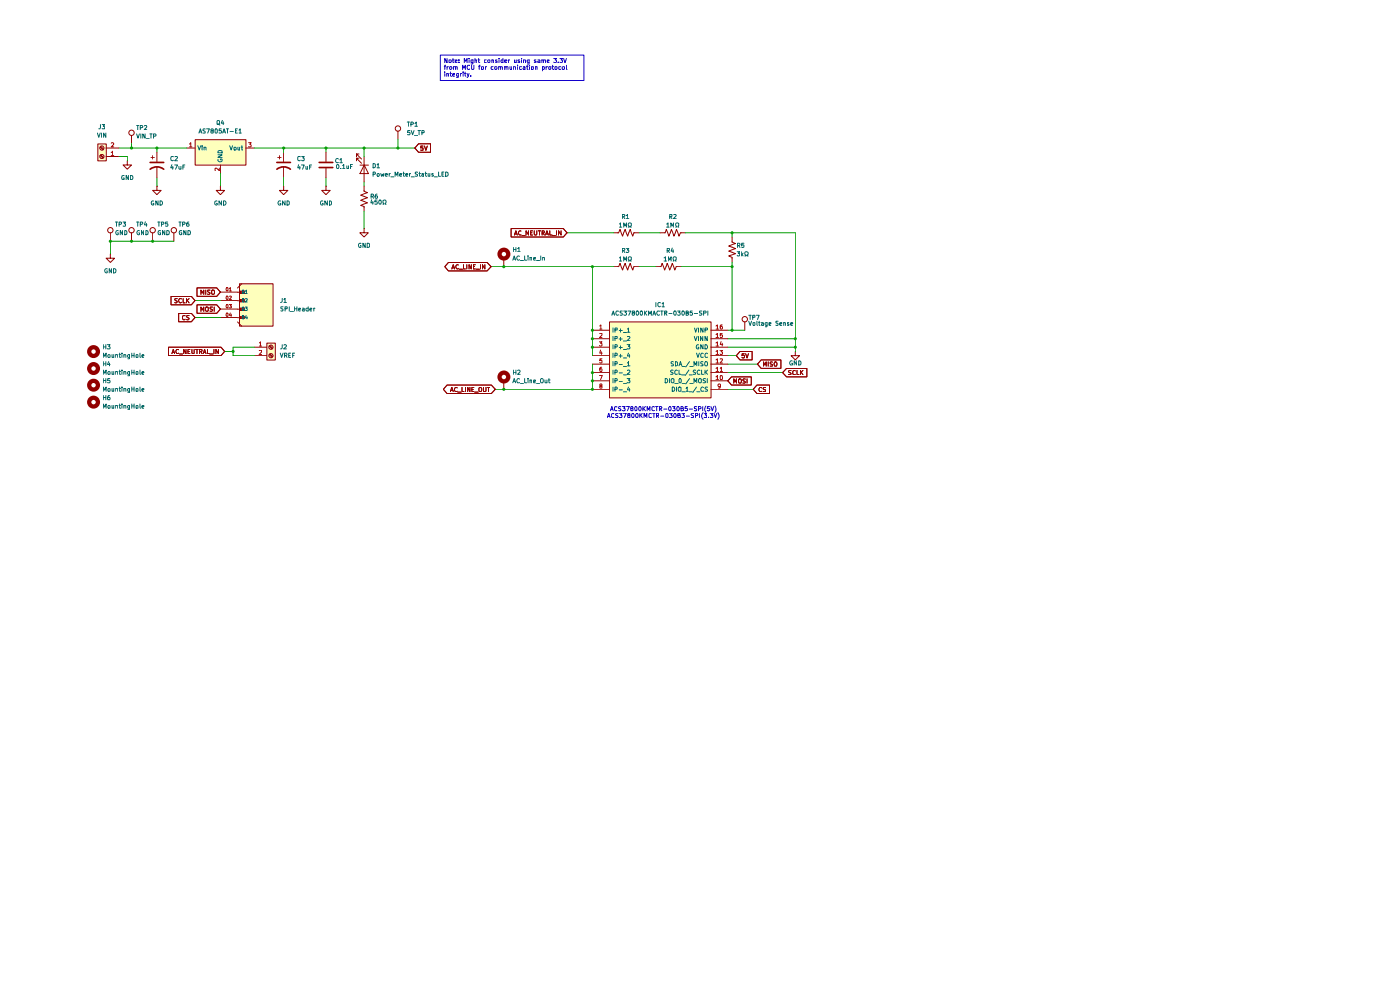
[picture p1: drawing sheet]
<svg xmlns="http://www.w3.org/2000/svg" width="420mm" height="297mm" viewBox="0 0 420 297" stroke-linecap="round" stroke-linejoin="round" font-family="sans-serif">
<g fill="#feffbc">
<path d="M80.1 102.8h2.5v5.1h-2.5z"/>
<path d="M71.8 85h10.1v12.7h-10.1z"/>
<path d="M182.8 96.5h30.5v22.8h-30.5z"/>
<path d="M58.5 41.9h15.3v7.6h-15.3z"/>
<path d="M29.3 43.1h2.6v5.1h-2.6z"/>
</g>
<g fill="none" stroke="#920000" stroke-width=".3">
<path d="M119.4 39.3v2.5M125.6 43.1h3.6v2.5h-3.6l-1.1-1.2zM126.9 43.8h-.7v.6h.7l-.1 .6h-.6M127.3 43.8l.5 1.2 .4-1.2M71.2 87.6h1.9M71.2 90.1h1.9M71.2 92.7h1.9M71.2 95.2h1.9M71.2 96.5l1.3 1.2M71.8 85h10.1v12.7h-10.1zM72.5 85l-1.3 1.3M76.3 104.1h3.7"/>
<path d="M76.3 106.6h3.7M80.1 102.8h2.5v5.1h-2.5zM80.8 103.7l.8 .9M80.8 106.3l.8 .8M80.9 103.5l.9 .9M80.9 106.1l.9 .7"/>
<circle cx="119.4" cy="38.5" r=".8"/>
<circle cx="81.3" cy="104.1" r=".64"/>
<circle cx="81.3" cy="106.6" r=".64"/>
</g>
<path d="M77.8 102.8l.3-.4v1.3M77.8 105.1l.6-.1 .1 .5-.8 .8h.8M77.8 103.7h.7" fill="none" stroke="#ba0000" stroke-width=".3"/>
<path d="M71.8 87.2h1.6v.7h-1.6z" fill="#920000"/>
<path d="M71.8 87.2h1.6v.7h-1.6z" fill="none" stroke="#920000" stroke-width=".3"/>
<path d="M71.8 89.8h1.6v.7h-1.6z" fill="#920000"/>
<path d="M71.8 89.8h1.6v.7h-1.6z" fill="none" stroke="#920000" stroke-width=".3"/>
<path d="M71.8 92.3h1.6v.7h-1.6z" fill="#920000"/>
<path d="M71.8 92.3h1.6v.7h-1.6z" fill="none" stroke="#920000" stroke-width=".3"/>
<path d="M71.8 94.9h1.6v.6h-1.6z" fill="#920000"/>
<g fill="none" stroke="#920000" stroke-width=".3">
<path d="M29.3 43.1h2.6v5.1h-2.6zM30.1 46.6l.8 .8M30.1 44.1l.8 .8M30.2 46.4l.9 .8M30.2 43.9l.9 .8M31.8 44.4h3.8M31.8 46.9h3.8M38.2 48.2v1.2h1.3l-1.3 1.3-1.3-1.3h1.3M38.2 48.2h.1M39.5 40.6v2.5M45.3 47.2h1M45.8 46.7v1"/>
<path d="M47.1 55.8v1.3h1.2l-1.2 1.2-1.3-1.2h1.3M47.1 55.8h.1M47.1 45.6v2.8M47.1 50v3.3M56 44.4h2.5M58.5 41.9h15.3v7.6h-15.3zM66.1 55.8v1.3h1.3l-1.3 1.2-1.2-1.2h1.2M66.1 55.8h.1M66.1 49.4v2.6M73.7 44.4h2.6M83.3 47.2h1M83.8 46.7v1"/>
<path d="M85.1 55.8v1.3h1.3l-1.3 1.2-1.3-1.2h1.3M85.1 55.8h.1M85.1 45.6v2.8M85.1 50v3.3M97.8 55.8v1.3h1.3l-1.3 1.2-1.3-1.2h1.3M97.8 55.8h.1M97.8 45.6v2.8M97.8 50.5v2.8M107.7 46.1h-.8v.8v-.8l1.6 1.6M107.7 47.4h-.8v.8v-.8l1.6 1.5M108 49.5h2.5M109.2 55.8v1.5l1 .4-2 .8 2 .8-2 .7 2 .8-2 .8 1 .3v1.5"/>
<path d="M109.2 46.9v7.6M109.3 49.5l1.2 2.5h-2.5zM125.6 43.1h3.6v2.5h-3.6l-1.1-1.2zM126.9 43.8h-.7v.6h.7l-.1 .6h-.6M127.3 43.8l.5 1.2 .4-1.2M33.1 76.1v1.3h1.3l-1.3 1.3-1.3-1.3h1.3M33.1 76.1h.1M33.1 69.8v2.5M39.5 69.8v2.5M45.8 69.8v2.5M52.2 69.8v2.5M109.2 68.5v1.3h1.3l-1.3 1.2-1.3-1.2h1.3"/>
<path d="M109.2 68.5h.1M134.5 78.7h11.6l1.2 1.2-1.2 1.3h-11.6l-1.1-1.3zM137.5 79.4a.55 .55 0 0 0-.8 .5 .55 .55 0 0 0 .8 .5M139 79.3v1.3h.6M140 79.3v1.3M141.4 79.3v1.3l-.7-1.3v1.3M142 79.9h.4M142.6 79.3h-.6v1.3h.6M144.1 79.3v1.3M145.5 79.3v1.3l-.8-1.3v1.3M151.1 77.4v2.5M153.3 68.5h15.7l1.1 1.3-1.1 1.2h-15.7z"/>
<path d="M154.3 70.4l.5-1.2 .4 1.2M154.4 70.1h.6M156.3 69.3l-.2-.1a.64 .64 0 0 0-.6 .6 .64 .64 0 0 0 .6 .6h.2M156.5 70.5h1.1M158.6 69.2v1.2l-.8-1.2v1.2M159.2 69.8h.4M159.8 69.2h-.6v1.2h.6M160.3 69.2v1l.2 .2 .5-.2v-1M161.5 69.2h.7M161.8 69.2v1.2M162.6 69.8h.6v-.5l-.6-.1v1.2M162.9 69.8l.4 .6"/>
<path d="M163.7 70.4l.4-1.2 .4 1.2M163.8 70.1h.6M164.9 69.2v1.2h.7M165.7 70.5h.9M167 69.2v1.2M168.3 69.2v1.2l-.7-1.2v1.2M184.1 69.8h1.5l.4-1.1 .8 2.1 .7-2.1 .8 2.1 .8-2.1 .7 2.1 .4-1h1.5M184.1 79.9h1.5l.4-1 .8 2 .7-2 .8 2 .8-2 .7 2 .4-1h1.5M196.8 79.9h1.5l.3-1 .8 2 .8-2 .7 2 .8-2 .7 2 .5-1h1.5M198 69.8h1.6l.3-1.1 .8 2.1 .7-2.1 .8 2.1 .7-2.1 .8 2.1 .4-1h1.6M219.6 71v1.6l1 .4-2 .7 2 .8-2 .8 2 .7-2 .7 1 .4v1.6M51.3 88.8h6.1l1.1 1.3-1.1 1.3h-6.1z"/>
<path d="M53.2 89.5h-.6l-.2 .2 .8 .8-.3 .3-.5-.1M53.6 93.9h3.8l1.1 1.3-1.1 1.2h-3.8zM54.4 89.6l-.6-.1a.63 .63 0 0 0-.2 .8 .63 .63 0 0 0 .8 .3M54.9 89.5v1.3h.6M55.5 94.7l-.6-.1a.63 .63 0 0 0-.2 .8 .63 .63 0 0 0 .8 .3M56 89.5v1.3M56.1 90l.6 .8M56.7 94.6h-.6l-.1 .2 .7 .8-.2 .2h-.5M56.7 89.5l-.7 .7M59.1 91.4h5.9l1.1 1.2-1.1 1.3h-5.9zM59.1 86.3h5.9l1.1 1.2-1.1 1.3h-5.9zM60.3 93.3v-1.3l.4 .9 .4-.9v1.3"/>
<path d="M60.3 88.2v-1.2l.4 .8 .4-.8v1.2M61.7 87v1.2M61.8 92l.7 .2v.9l-.3 .2-.5-.2zM63 87h-.6l-.2 .2 .3 .3 .4 .1v.5h-.7M63.5 87.1l.7-.1 .1 .4-.1 .7h-.7zM63.8 92h-.7a.47 .47 0 0 0 0 .5 .47 .47 0 0 0 .5 .2l.2 .3-.3 .3-.5-.1M64.3 92v1.3M66.1 87.5h5.1M66.1 90.1h5.1M66.1 92.6h5.1M66.1 95.2h5.1M71.8 94.9h1.6v.6h-1.6z"/>
<path d="M135.6 80.6l.4-1.3 .4 1.3M135.6 80.3h.7M137.8 80.7h1M142.8 80.7h1M177.7 99h5.1M182.8 96.5h30.5v22.8h-30.5zM213.3 99h5.1M223.4 96.4v2.6M50.5 104.1h15.8l1.1 1.2-1.1 1.3h-15.8zM51.6 106l.4-1.3 .4 1.3M51.7 105.6h.6M53.6 104.8l-.6-.1a.63 .63 0 0 0-.2 .9 .63 .63 0 0 0 .8 .2"/>
<path d="M53.8 106.1h1M55.8 104.7v1.3l-.7-1.3v1.3M56.4 105.3h.4M57 104.7h-.6v1.3h.6M57.6 104.7v1l.2 .3 .5-.2v-1.1M58.7 104.7h.7M59.1 104.7v1.3M59.9 105.3h.6l.1-.4-.7-.2v1.3M60.2 105.3l.4 .7M61 106l.4-1.3 .4 1.3M61 105.6h.6M62.2 104.7v1.3h.6"/>
<path d="M62.9 106.1h1M64.2 104.7v1.3M65.5 104.7v1.3l-.7-1.3v1.3M134.1 115.4h13.3l1.2 1.3-1.2 1.2h-13.3l-1.1-1.2zM135.1 117.3l.5-1.2 .4 1.2M135.2 117h.7M137.2 116.2a.63 .63 0 0 0-.9 .3 .63 .63 0 0 0 .3 .8h.6M137.3 117.5h1M138.6 116.1v1.2h.6M139.6 116.1v1.2M141 116.1v1.2l-.7-1.2v1.2M141.6 116.8h.4"/>
<path d="M142.2 116.1h-.6v1.2h.6M142.4 117.5h1M143.9 116.1h.3a.77 .77 0 0 1 .1 1.2l-.6-.1v-.9zM145 116.1l.1 1.2 .7-.1v-1.1M146.2 116.1h.7M146.6 116.1v1.2M151.1 114.1v2.6M177.7 101.5h5.1M177.7 104.1h5.1M177.7 106.6h5.1M177.7 109.1h5.1M177.7 111.7h5.1"/>
<path d="M177.7 114.1h5.1M177.7 116.7h5.1M213.3 101.5h5.1M213.3 104.1h5.1M213.3 106.6h5.1M213.3 109.1h5.1M213.3 111.7h5.1M213.3 114.1h5.1M213.3 116.7h5.1M219.5 112.9h5.9v2.5h-5.9l-1.1-1.3zM220.1 114.8v-1.3l.5 1 .4-1v1.3M221.8 113.5h.3a.84 .84 0 0 1 .1 1.3l-.6-.2v-.8z"/>
<path d="M222 105.3h3.6v2.6h-3.6l-1.1-1.3zM223.3 106h-.6l-.1 .6 .7-.1v.7l-.7-.1M223.6 113.6l-.5-.1-.3 .3 .8 .7-.2 .3h-.6M223.7 106l.4 1.3 .4-1.3M224.1 113.5v1.3M227.1 115.4h3.8v2.5h-3.8l-1.1-1.2zM228.3 107.9h6v2.5h-6l-1.1-1.3zM228.5 116.2a.63 .63 0 0 0-.8 .3 .63 .63 0 0 0 .2 .8h.6M229 109.7v-1.2l.4 .9 .5-.9v1.2M229.7 116.2l-.5-.1-.3 .2 .3 .5h.4v.5h-.7M230.5 108.5v1.2M231.7 108.5l-.6 .1v.4l.5 .2 .1 .4-.6 .1"/>
<path d="M232.4 108.5h.3a.84 .84 0 0 1 .2 1.2l-.6-.1zM236 110.4h6.1v2.5h-6.1l-1.2-1.2zM237.3 111.1l-.5-.1-.2 .3 .7 .6-.1 .4h-.6M238.6 111.2l-.3-.2-.5 .3 .2 1 .6-.1M238.6 105.3v1.3h1.3l-1.3 1.3-1.3-1.3h1.3M238.6 105.3h.1M239.1 111v1.3h.6M240.1 111v1.3M240.4 111.6l.5 .7M240.9 111l-.8 .8"/>
<circle cx="39.5" cy="39.8" r=".8"/>
<circle cx="30.6" cy="46.9" r=".64"/>
<circle cx="30.6" cy="44.4" r=".64"/>
<circle cx="33.1" cy="69" r=".8"/>
<circle cx="39.5" cy="69" r=".8"/>
<circle cx="45.8" cy="69" r=".8"/>
<circle cx="52.2" cy="69" r=".8"/>
<circle cx="223.4" cy="95.7" r=".8"/>
</g>
<g fill="none" stroke="#ba0000" stroke-width=".3">
<path d="M33.4 45.7l.4-.4v1.3M33.4 42.9l.5-.1 .2 .2-.7 1h.7M33.4 46.6h.7M56.8 43.2l.4-.4v1.2M56.8 44h.8M65.8 50.4v.7l-.9-.7-.4 .1 .1 .6M74.6 42.8h.8l-.5 .5 .5 .2v.4h-.8M68.1 86.2l.3 .2-.1 .8h-.3l-.2-.3zM68.1 88.7l.3 .2-.1 .8h-.3l-.2-.3zM68.1 91.3l.3 .1-.1 .9h-.3l-.2-.4zM68.1 93.8l.3 .2-.1 .8h-.3l-.2-.3zM68.7 91.3h.7l-.3 .4 .3 .2-.1 .4-.6-.1"/>
<path d="M68.8 86.5l.3-.3v1M68.8 88.8l.4-.1 .2 .4-.7 .6h.7M68.8 87.2h.6M69.1 93.8l-.3 .7h.6M69.3 94.1v.7M179.9 97.7l.4-.3v1.2M179.9 100l.6-.1 .1 .5-.8 .8h.8M179.9 98.6h.7M214.8 97.7l.4-.3v1.2M214.8 98.6h.8M216.7 97.4h-.5l-.1 .2v.9l.6 .1v-.7l-.5-.1-.1 .2M216.7 99.9h-.6v.6l.4-.2 .2 .3v.5l-.6-.1"/>
<path d="M179.8 102.4h.8l-.4 .5 .4 .1v.5l-.2 .2-.6-.2M179.8 112.5h.9l-.5 1.3M180.2 104.9l-.3 .9h.8M180.2 115.7l-.3-.4 .5-.2 .2 .4-.6 .2v.6l.6-.1-.2-.5M180.5 110.1l-.4 .1-.2 .9 .3 .2 .4-.1-.2-.7-.5 .2M180.5 105.4v.9M180.6 107.5h-.6l-.1 .6 .5-.2 .2 .7-.2 .2-.5-.2M214.8 100.2l.4-.3v1.3M214.8 102.8l.4-.4v1.3M214.8 105.3l.4-.3v1.3M214.8 107.9l.4-.4v1.3M214.8 110.4l.4-.3v1.2"/>
<path d="M214.8 112.9l.4-.4v1.3M214.8 101.2h.8M214.8 103.7h.8M214.8 106.3h.8M214.8 108.8h.8M214.8 111.3h.8M214.8 113.8h.8M216 105h.7l-.4 .4 .4 .3v.5l-.7-.1M216.1 107.6l.6-.1v.4l-.7 .9h.7M216.1 110.4l.3-.3v1.2M216.1 111.3h.6M216.2 115.7l-.6 .2-.2-.6 .2-.2 .6 .2-.2 .9-.4 .1"/>
<path d="M216.3 102.4l-.2 .9h.7M216.3 112.5a.66 .66 0 0 1 .5 .7 .66 .66 0 0 1-.6 .6l-.1-1zM216.7 102.9v.8"/>
</g>
<g fill="none" stroke="#006665" stroke-width=".3">
<path d="M59.4 43.7l.4 1.3 .4-1.3M60.6 43.7v.2M60.6 44.1v.9M61.2 44.3l.2-.2 .4 .2v.7M61.2 44.1v.9M65.4 46.4h1.2l-1.2 .8h1.2M65.4 47.8a.66 .66 0 0 0 .4 .7 .66 .66 0 0 0 .8-.2l-.1-.6h-.4v.2M65.4 45.3l1-.2 .2 .2v.5h-1.2zM68.9 43.7l.4 1.3 .5-1.3M70.2 44.3l.4-.2 .3 .3-.2 .6-.5-.1zM71.4 44.1l.1 .9 .4-.1M71.9 44.1v.9"/>
<path d="M72.3 44.1h.5M72.6 43.7v1.3h.2M72.6 94.7l.3-.1a.53 .53 0 0 1 .3 .5 .53 .53 0 0 1-.4 .5zM72.7 87h.4a.52 .52 0 0 1 .2 .6 .52 .52 0 0 1-.5 .4l-.2-.2zM72.7 89.6h.4a.52 .52 0 0 1 .2 .5 .52 .52 0 0 1-.5 .4l-.2-.2zM72.7 92.1h.4a.52 .52 0 0 1 .2 .6 .52 .52 0 0 1-.5 .3l-.2-.1zM73.6 87.3l.3-.3v1M73.6 89.6h.6v.3l-.6 .6h.6M73.6 92h.6l-.4 .5h.4v.5h-.6M73.6 88h.6M73.8 94.6l-.2 .6h.7M74.1 94.9v.7"/>
<path d="M183.9 98.3v1.3M184.5 98.9h.6l.1-.5-.7-.1v1.3M185.8 99.1h.9M186.2 98.6v1M187 99.7h1M188.2 98.6l.4-.3v1.3M188.2 99.6h.8M208.4 98.3l.3 1.3 .4-1.3M209.5 98.3v1.3M210.9 98.3v1.3l-.7-1.3v1.3M211.5 98.9h.6l.2-.4-.8-.2v1.3M183.9 100.8v1.3"/>
<path d="M183.9 103.3v1.3M183.9 105.8v1.3M183.9 108.4v1.2M183.9 110.9v1.3M183.9 113.5v1.2M183.9 116v1.3M184.5 101.4h.6l.1-.5-.7-.1v1.3M184.5 104h.6l.1-.5-.7-.2v1.3M184.5 106.5h.6l.1-.5-.7-.2v1.3M184.5 109.1h.6l.1-.6-.7-.1v1.2M184.5 111.6h.6l.1-.5-.7-.2v1.3M184.5 114.1l.7-.1v-.4l-.7-.1v1.2"/>
<path d="M184.5 116.7l.7-.1v-.4l-.7-.2v1.3M185.8 101.6h.9M185.8 104.1h.9M185.8 106.7h.9M185.8 109.2h.9M185.8 111.8h.9M185.8 114.3h.9M185.8 116.8h.9M186.2 101.1v1M186.2 103.6v1M186.2 106.2v.9M187 102.2h1"/>
<path d="M187 104.7h1M187 107.3h1M187 109.8h1M187 112.4h1M187 114.9h1M187 117.4h1M188.1 103.3h.9l-.4 .5 .4 .3v.3l-.2 .2-.7-.1M188.1 113.5h.9l-.4 .5h.3v.6h-.8M188.2 100.9l.6-.1 .2 .4-.9 .9h.9M188.2 108.8l.4-.4v1.2M188.2 111.1l.5-.2 .3 .4-.9 .9h.9M188.2 109.6h.8"/>
<path d="M188.6 105.8l-.4 .9h.8M188.6 116l-.4 .8h.8M188.8 106.3v.8M188.8 116.4v.9M199.6 113.5a.71 .71 0 0 1 .7 .4 .71 .71 0 0 1-.2 .8h-.5zM200.8 113.5v1.2M201.4 113.6l.3-.1 .5 .1-.2 1.1-.6-.1zM201.7 116a.71 .71 0 0 1 .7 .4 .71 .71 0 0 1-.2 .9h-.5zM201.9 111l-.5-.1-.2 .3 .7 .6-.1 .4h-.6M202 108.5h-.7v.4l.6 .2 .1 .5h-.7M202.4 114.9h1.1M202.6 108.4l.7 .3v.7l-.3 .2h-.4z"/>
<path d="M202.9 116v1.3M203.2 111.1l-.3-.2-.5 .4 .2 .9 .6-.1M203.5 116.2l.3-.2 .5 .2-.2 1.1-.6-.2zM203.7 109.6l.4-1.2 .5 1.2M203.7 110.9v1.3h.6M203.8 109.3h.6M204 113.5a.66 .66 0 0 1 .4 .6 .66 .66 0 0 1-.5 .6l-.2-1zM204.5 112.4h.9M204.6 117.4h1M204.6 109.8h1M204.6 114.9h1M205.8 116.4l.4-.4v1.3"/>
<path d="M205.8 117.3h.7M206.7 110.9l-1.1 1.6M206.8 112.4h.9M206.8 117.4h.9M206.8 108.4l-1.1 1.6M206.8 113.5l-1.1 1.6M206.9 109.8h1M206.9 114.9h1M208.2 109.6v-1.2l.4 .9 .4-.9v1.2M208.2 114.7v-1.2l.4 .9 .4-.9v1.2M208.3 100.8l.4 1.3 .4-1.3M208.7 111l-.5-.1-.3 .3 .8 .6-.2 .4h-.6"/>
<path d="M209 105.8l.4 1.3 .4-1.3M209 116l-1.1 1.6M209 117.4h1M209.5 103.4a.65 .65 0 0 0-.6 .4 .65 .65 0 0 0 .2 .8l.5-.1v-.4h-.2M209.5 100.8v1.3M209.6 113.6l.3-.1 .5 .1-.2 1.1-.6-.1zM209.6 108.4v1.2M210 111.1a.63 .63 0 0 0-.9 .2 .63 .63 0 0 0 .3 .9l.6-.1M210.5 110.9v1.3h.6M210.8 100.8v1.3l-.7-1.3v1.3M210.9 103.3v1.3l-.7-1.3v1.3M210.9 108.5h-.7v.4l.7 .4-.1 .3h-.6"/>
<path d="M211 106l-.3-.2-.5 .4 .2 .9 .6-.1M211.1 116.2a.63 .63 0 0 0-.9 .2 .63 .63 0 0 0 .3 .9l.6-.1M211.5 103.3a.71 .71 0 0 1 .7 .4 .71 .71 0 0 1-.2 .9h-.5zM211.5 110.9v1.3M211.7 108.4h.2a.84 .84 0 0 1 .2 1.2h-.5l-.2-.4zM211.7 113.5h-.5l-.3 .2 .8 .7-.2 .3h-.6M211.7 111.5l.6 .7M212.2 100.8v1.3l-.7-1.3v1.3M212.2 113.5v1.2M212.3 106l-.4-.2-.4 .4 .2 .9 .6-.1M212.3 116.1l-.5-.1-.3 .2 .8 .7-.2 .4h-.6M212.3 110.9l-.8 .8"/>
</g>
<path d="M45 50.7a3.3 3.3 0 0 1 4.1 0M45 48.7h4.1M83.1 50.7a3.3 3.3 0 0 1 4 0M83.1 48.7h4M95.8 48.7h4M95.8 50.2h4" fill="none" stroke="#920000" stroke-width=".51"/>
<g fill="none" stroke="#920000" stroke-width="1.3">
<circle cx="151.2" cy="76.2" r="1.31"/>
<circle cx="28.1" cy="115.4" r="1.31"/>
<circle cx="28.1" cy="105.4" r="1.31"/>
<circle cx="28.1" cy="110.4" r="1.31"/>
<circle cx="151.2" cy="113" r="1.31"/>
<circle cx="28.1" cy="120.5" r="1.31"/>
</g>
<g fill="none" stroke="#009b00" stroke-width=".3">
<path d="M35.6 44.4h20.4M35.6 46.9h2.6v1.3M39.5 43.1v1.3M47.1 44.4v1.2M47.1 53.3v2.5M66.1 52v3.8M76.3 44.4h48.2M85.1 44.4v1.2M85.1 53.3v2.5M97.8 44.4v1.2M97.8 53.3v2.5M109.2 44.4v2.5"/>
<path d="M109.2 54.5v1.3M119.4 41.8v2.6M52.2 72.3h-19.1v3.8M109.2 63.4v5.1M147.3 79.9h36.8M170.1 69.8h14M177.7 79.9v26.7M191.7 79.9h5.1M191.7 69.8h6.3M204.4 79.9h15.2M205.7 69.8h32.9v35.5M219.6 69.8v1.2"/>
<path d="M219.6 78.7v20.3M58.5 95.2h7.6M58.5 90.1h7.6M218.4 99h5M67.4 105.3h2.5M76.3 104.1h-6.4v2.5h6.4M177.7 109.1v7.6h-29.1M218.4 106.6h2.5M218.4 104.1h20.2M218.4 109.1h8.8M218.4 116.7h7.6M218.4 101.5h20.2"/>
<path d="M218.4 111.7h16.4"/>
</g>
<g fill="none" stroke="#10c" stroke-width=".3">
<path d="M132.1 16.5h43.1v7.6h-43.1zM133.3 20h.4M133.7 19.6h-.3v1.2M134.1 17.5v1.3l-.7-1.3v1.3M134.1 20v.8M134.5 20l-.4 .2M134.7 18l.7 .1-.3 .7-.4-.2zM135 20h.4l.2 .2-.3 .6-.4-.2zM135.7 17.9h.5M135.9 17.5v1l.3 .3M136.1 20v.8M136.6 18.4l.6-.2-.1-.3-.5 .2 .1 .6h.4"/>
<path d="M137.7 18.6v.2M137.7 17.9v.2M139.3 18.8v-1.3l.4 .9 .4-.9v1.3M140.7 17.5v.1M140.7 17.9v.9M140.9 19.6h-.5a.61 .61 0 0 0-.3 .7 .61 .61 0 0 0 .8 .4M141.5 19.6v1.1l.2 .1 .5-.1v-1.1M141.9 18.7l-.6-.1 .1-.7h.5v1.1l-.3 .2-.3-.1M142.5 18l.4-.1 .1 .9M142.5 17.5v1.3M143.4 17.9h.5M143.6 17.5v1l.3 .3"/>
<path d="M143.6 20h.4M144 19.6h-.2v1.2M145.6 20v.8M145.9 17.9l-.6 .1v.6l.6 .1M146 20h-.3l-.1 .2M146.3 18.1l.6-.2 .1 .7-.4 .2zM147.6 18l.4-.1 .1 .9M147.6 17.9v.9M147.9 20h-.5l-.1 .2 .1 .5h.5M149.1 17.9h-.4v.4l.5 .2-.2 .3-.3-.1M149.6 20v.8M149.7 17.5v.1"/>
<path d="M149.7 17.9v.9M150.9 17.9l-.6 .2 .1 .6h.5M150.9 17.5v1.3M151.3 20v.8M151.4 18.4l.7-.2-.1-.3-.6 .2 .1 .6h.5M152.6 17.9v.9M152.9 17.9l-.3 .2M153 20v.7l.2 .1 .3-.1M153.5 20v.8M154.1 20v.8M154.3 17.9v.8l.6-.1M154.9 17.9v.9"/>
<path d="M155.3 19.6h.1M155.3 20v.8M155.9 17.9l-.5 .2 .5 .3v.3h-.5M156.5 17.5v.1M156.5 20h-.5l-.2 .2 .2 .6 .5-.1M156.5 17.9v.9M157 20h.5v.8M157.1 18l.5-.1v.9M157.1 17.9v.9M157.9 20h.5M158.2 19.6v1.1l.2 .1M158.7 18.7l-.3 .1-.2-.3 .1-.6h.4v1.1l-.5 .1"/>
<path d="M158.8 19.6h.1M158.8 20v.8M160.6 20v.8M160.8 17.9l-.5 .2 .1 .3h.4v.3h-.5M161.4 17.9h.5l.1 .9M162 18.2l-.7 .3 .2 .3 .5-.1M162.6 18l.4-.1 .1 .9M162.6 17.9v.9M163.1 18.1l.5-.2 .1 .9M163.8 20v.8M164.2 18.4l.6-.2-.1-.3-.5 .2 .1 .6h.4M164.3 20l-.5 .2"/>
<path d="M164.7 20h.4l.2 .2-.3 .6-.4-.2zM165.6 20h.5M165.8 19.6v1.1l.3 .1M166.1 17.5h.9l-.5 .4 .5 .3v.3l-.3 .3-.6-.2M166.5 20h.5l.1 .2-.2 .6-.4-.2zM167.5 18.6v.2M168 17.5h.7l-.4 .4 .4 .3v.5l-.7-.1M168.2 20l-.6 .1v.6h.6M169.1 17.5l.4 1.3 .4-1.3M169.9 19.6v1.1l.2 .1M133.4 21.6v.1M133.4 22v.9"/>
<path d="M134 22.1h.5v.8M134 22v.9M135 22h.5M135.1 21.6v1.1l.4 .2M135.8 22.4l.6-.3-.6 .1 .2 .7 .4-.1M136.1 20.1l.5-.1 .1 .8M136.7 20.2v-.2h.4l.1 .8M137.5 22v1.1l-.5 .1M137.5 22.1l-.3-.1-.3 .3 .3 .6 .3-.1M138.1 22v.9M138.5 22l-.4 .3M138.8 20.8v-1.2l.4 .8 .4-.8v1.2"/>
<path d="M138.9 21.6v.1M138.9 22v.9M139.4 22h.4M139.5 21.6v1.1l.3 .2M140.1 22l.4 .9M140.7 22l-.6 1.3M141.2 22.7v.2M144.4 20.1h.6l-.1 .7-.5-.1zM148.4 20.1h.6l.1 .5-.3 .2-.4-.1zM149.6 20.1l.5-.1v.8M150.1 20.2l.5-.2 .1 .8M151.3 20.1l.5-.1v.8"/>
<path d="M151.8 20.2l.5-.2 .1 .8M154.1 20.1l.5-.1 .1 .8M157.5 20.2l-.6 .3 .2 .3 .4-.1M159.4 20.1h.6l-.1 .7-.5-.1zM160.6 20.1l.5-.1v.8M162.7 20.7h.5v-.7h-.5v1.3M168.7 20.1h.6l-.1 .6-.3 .1-.2-.2zM182.2 125.1l.4-1.2 .4 1.2M182.3 124.8h.6M183.1 123.1l.5-1.3 .4 1.3M183.2 122.8h.6M184.1 124a.66 .66 0 0 0-.7 .3 .66 .66 0 0 0 .2 .8h.5"/>
<path d="M185.1 122l-.1-.1a.57 .57 0 0 0-.7 .6 .57 .57 0 0 0 .8 .5M185.4 124l-.5-.1-.2 .2 .7 .7-.1 .3h-.6M185.8 123.9h.8l-.4 .5 .3 .1v.6h-.7M186.3 121.9l-.7 .1 .1 .4 .6 .2v.4h-.7M186.7 121.8h.8l-.4 .5 .4 .1v.6h-.8M187 123.9h.9l-.6 1.2M188 121.8h.8l-.6 1.3M188.6 124.5l-.3-.4 .5-.2 .2 .4-.6 .2v.6h.6l-.2-.6M189.4 122.4l-.2-.4 .6-.1v.4l-.6 .2 .2 .6 .5-.2-.2-.5M189.7 124l.1-.1a.65 .65 0 0 1 .5 .7 .65 .65 0 0 1-.6 .5l-.2-.4zM190.7 121.8l.4 .3v.8l-.3 .2a.72 .72 0 0 1-.1-1.3zM190.8 124.1l.2-.2a.66 .66 0 0 1 .4 .6 .66 .66 0 0 1-.5 .6l-.2-.4z"/>
<path d="M191.8 121.9a.55 .55 0 0 1 .6 .6 .55 .55 0 0 1-.6 .5l-.2-.4zM191.9 123.9v1.2M192.2 124.5l.5 .6M192.7 123.9l-.8 .7M192.9 121.8v1.3M193 122.4l.6 .7M193.2 125.1v-1.2l.4 .9 .5-.9v1.2M193.6 121.8l-.7 .8M194.1 123.1v-1.3l.5 1 .4-1v1.3M195.4 124h-.1a.65 .65 0 0 0-.7 .4 .65 .65 0 0 0 .3 .7h.5M195.7 123.9h.8M196.2 123.9v1.2"/>
<path d="M196.3 122l-.3-.2-.4 .4v.7l.4 .2 .3-.1M196.7 121.8h.7M196.9 124.5h.7l-.2-.6h-.5v1.2M197 121.8v1.3M197.2 124.5l.4 .6M197.9 122.5l.6-.1v-.5l-.6-.1v1.3M198.1 122.5l.4 .6M198.2 124.7h.9M199.1 122.6h1M200 123.9l.4 .2-.2 1h-.3l-.2-.2v-.8zM200.8 123.9h.9l-.4 .5 .3 .1v.6h-.8M200.9 121.8a.68 .68 0 0 1 .4 .7 .68 .68 0 0 1-.4 .6l-.3-.5z"/>
<path d="M201.8 121.8h.7l-.4 .5 .4 .1v.6h-.7M202.3 124l.1-.1a.65 .65 0 0 1 .5 .7 .65 .65 0 0 1-.6 .5l-.2-.4zM203.1 122a.55 .55 0 0 1 .8 .3 .55 .55 0 0 1-.4 .7v.1a.72 .72 0 0 1-.4-1.1zM203.4 124.5h.6v-.5l-.6-.1v1.2h.6l.1-.4-.3-.2M204.3 122.4h.5l.2-.3-.7-.3v1.3h.5l.3-.4-.4-.3M204.6 123.9h.7l-.4 .5 .4 .2-.1 .5h-.6M205.9 124.7h.9M206.2 121.8h-.6l-.1 .6h.7v.6h-.7M206.8 122.6h1M208.1 124l-.5-.1-.3 .2 .8 .7-.2 .3h-.6M208.6 124.5h.7l.1-.4-.3-.2h-.5v1.2M209 121.9h-.6v.5l.6 .2v.3l-.2 .2-.5-.1"/>
<path d="M209.5 122.5l.7-.1 .1-.3-.2-.3h-.6v1.3M209.9 123.9v1.2M210.8 121.8v1.3M210.9 123.7a1.32 1.32 0 0 0 0 1.9M211.2 123.9h.8l-.4 .5 .4 .1v.6h-.8M211.8 121.7a1.54 1.54 0 0 0 0 1.8v.1M212.6 125.1h.1M212.9 121.8h-.6l-.1 .6h.7v.6h-.7M213 123.9h.9l-.5 .5 .5 .2-.1 .5h-.8M213.3 121.8l.4 1.3 .4-1.3M214.2 123.9l.4 1.2 .5-1.2M214.5 121.7l.3 .8-.3 1.1"/>
<path d="M215.4 123.7a1.44 1.44 0 0 1 0 1.9"/>
</g>
<g fill="#009b00">
<circle cx="119.4" cy="44.4" r=".47"/>
<circle cx="69.9" cy="105.3" r=".47"/>
<circle cx="85.1" cy="44.4" r=".47"/>
<circle cx="97.8" cy="44.4" r=".47"/>
<circle cx="109.2" cy="44.4" r=".47"/>
<circle cx="151.1" cy="79.9" r=".47"/>
<circle cx="219.6" cy="99" r=".47"/>
<circle cx="219.6" cy="79.9" r=".47"/>
<circle cx="219.6" cy="69.8" r=".47"/>
<circle cx="238.6" cy="101.5" r=".47"/>
<circle cx="238.6" cy="104.1" r=".47"/>
<circle cx="33.1" cy="72.3" r=".47"/>
<circle cx="45.8" cy="72.3" r=".47"/>
<circle cx="39.5" cy="72.3" r=".47"/>
<circle cx="47.1" cy="44.4" r=".47"/>
<circle cx="39.5" cy="44.4" r=".47"/>
<circle cx="177.7" cy="104.1" r=".47"/>
<circle cx="177.7" cy="101.5" r=".47"/>
<circle cx="177.7" cy="99" r=".47"/>
<circle cx="177.7" cy="114.1" r=".47"/>
<circle cx="177.7" cy="111.7" r=".47"/>
<circle cx="177.7" cy="116.7" r=".47"/>
<circle cx="177.7" cy="79.9" r=".47"/>
<circle cx="151.1" cy="116.7" r=".47"/>
</g>
<g fill="none" stroke="#006665" stroke-width=".3">
<path d="M29.2 39.9l.4 1.2 .5-1.2M30.1 37.3v1l-.1 .3h-.4M30.5 39.9v1.2M30.6 37.3h.8l-.4 .5 .4 .3-.1 .5-.7-.1M31.7 39.9v1.2l-.6-1.2v1.2M41 37.6h.7M41.3 37.6v1.3M42.1 38.3l.7-.1v-.4l-.2-.2h-.5v1.3M43.3 37.8l.5-.2 .2 .4-.7 .9h.7M59.7 39.9l.4-1.3 .4 1.3M59.8 39.5h.6M61.6 38.7l-.5-.1-.2 .3 .1 .3 .6 .3v.3l-.7 .1"/>
<path d="M62 38.6h.8l-.5 1.3M63.5 39.2l-.3-.3 .3-.3 .4 .1v.4l-.5 .1-.2 .3 .2 .4h.5l.1-.4-.2-.3M64.8 38.6l.4 .3-.2 1h-.3l-.2-.3v-.7zM65.1 36.3l.3-.2 .5 .2-.2 1-.6-.1zM65.3 37.1l.7 .4M66.4 38.6h-.6l-.1 .6h.7v.6h-.7M66.7 36.1l-.3 .8h.7M66.8 39.9l.4-1.3 .4 1.3M66.9 39.5h.6M67 36.5v.8M67.9 38.6h.7M68.2 38.6v1.3"/>
<path d="M69 39.5h1M70.6 39.2h.4M71.2 38.6h-.6v1.3h.6M71.7 39l.4-.4v1.3M71.7 39.9h.7M122.2 36.6h.7M122.5 36.6v1.2M122.9 39.1h-.6v.6h.6v.6h-.6M123.3 37.3l.7-.1v-.4l-.2-.2h-.5v1.2M123.4 39.1l.4 1.3 .4-1.3M124.5 37l.4-.4v1.2M124.5 37.8h.7"/>
<path d="M125.4 39.1h.8M125.7 39.1v1.3M126.6 39.8l.7-.1v-.4l-.7-.2v1.3M37.3 52.7a.58 .58 0 0 0-.8 .5 .58 .58 0 0 0 .8 .6v-.5h-.3M38.5 52.6v1.2l-.7-1.2v1.2M39.1 52.6a.65 .65 0 0 1 .8 .6 .65 .65 0 0 1-.8 .6zM41 40.1l.4 1.3 .4-1.3M42.2 40.1v1.3M43.5 40.1v1.3l-.7-1.3v1.3M43.9 41.6h.9M45 40.1h.6M45.3 40.1v1.3"/>
<path d="M46.1 40.8l.6-.1 .1-.3-.2-.3h-.5v1.3M51.6 49.4l-.4 .9h.8M51.8 49.9v.8M52 47l-.5-.1a.61 .61 0 0 0-.3 .8 .61 .61 0 0 0 .8 .3M52.4 49.4h.9l-.6 1.3M52.5 47l.6-.1 .2 .3-.9 1h.9M53.7 49.9v.6l.1 .2 .5-.2M54.3 49.9v.8M54.9 50h.4M55.5 49.4h-.6v1.3M89.6 49.4l-.3 .9h.8M89.9 49.9v.8"/>
<path d="M90.1 47l-.6-.1-.2 .3 .1 .8 .3 .2 .4-.2M90.4 49.4h.9l-.5 1.3M90.5 46.9h.8l-.5 .4 .5 .3-.1 .5-.7-.1M91.8 49.9v.7l.5-.1M92.3 49.9v.8M92.9 50h.4M93.5 49.4h-.6v1.3M101.1 49.4a.55 .55 0 0 1 .6 .5 .55 .55 0 0 1-.6 .6l-.2-.5zM101.5 47.7a.58 .58 0 0 0-.8 .5 .58 .58 0 0 0 .8 .5M101.9 47.9l.5-.4v1.3M101.9 48.8h.8M102.2 50.5h.1"/>
<path d="M102.8 49.6l.3-.3v1.2M102.8 50.5h.7M104.1 49.7v.8h.5M104.6 49.7v.8M105.2 49.9h.4M105.7 49.3h-.5v1.2M111.3 58.8h.7l.1-.4-.3-.2h-.5v1.2M111.5 59.9l-.2 .9h.7M111.7 58.8l.4 .6M111.9 52.2h.7l-.2-.6h-.5v1.2M111.9 49l.5 .1 .2 .3v.6l-.4 .3h-.3zM113.1 52.2l.3-.2 .3 .1v.6h-.5z"/>
<path d="M113.1 59.9h-.6l-.1 .6h.6l.1 .6h-.7M113.1 49.4l.4-.4v1.3M113.1 58.2a.72 .72 0 0 0-.6 .5 .72 .72 0 0 0 .3 .7h.4a.42 .42 0 0 0 0-.6 .42 .42 0 0 0-.6 0l-.1 .1M113.1 50.3h.8M114.2 52l.3 .8 .2-.6 .3 .6 .1-.8M115.6 52.4l.6-.1v-.2l-.6 .1v.5h.6M116.8 52v.8M117.1 52l-.3 .2M117.3 53h.9M118.5 52.8v-1.2l.5 .9 .4-.9v1.2M119.9 52.4l.6-.1v-.2l-.6 .1v.5h.6M120.9 52h.4"/>
<path d="M121.1 51.6v1.1l.2 .1M121.8 52.4l.5-.1-.1-.3-.4 .1v.6h.5M122.9 52v.8M123.2 52l-.3 .2M123.4 53h.9M124.3 40.6h1M125.3 51.6h-.7v.6l.6 .1 .1 .3-.2 .2-.6-.1M125.6 52h.6M125.8 51.6v1.1l.4 .1M126.6 52.1l.5 .1v.6M127.1 52.3h-.4l-.2 .3 .2 .2 .4-.1M127.5 52h.5"/>
<path d="M127.7 51.6v1.1l.3 .1M128.4 52v.7h.5M128.9 52v.8M130 52.1h-.5v.2l.5 .4h-.5M130.3 53h.9M131.6 51.6v1.2h.6M132.6 52.2h.4M133.2 51.6h-.6v1.2h.6M133.7 51.6a.65 .65 0 0 1 .8 .6 .65 .65 0 0 1-.8 .6zM34.6 66.5h.7M35 66.5v1.3M35.5 69.2l-.2-.1a.64 .64 0 0 0-.6 .6 .64 .64 0 0 0 .6 .7l.2-.1v-.5h-.2"/>
<path d="M35.7 67.2h.5l.3-.2-.1-.4-.7-.1v1.3M36.7 69.1v1.3l-.6-1.3v1.3M36.9 66.5h.8l-.4 .6h.3v.6h-.7M37.4 69.1a.64 .64 0 0 1 .7 .6 .64 .64 0 0 1-.7 .7zM41 66.5h.7M41.3 66.5v1.3M41.8 69.2l-.1-.1a.64 .64 0 0 0-.6 .6 .64 .64 0 0 0 .6 .7l.1-.1v-.5h-.1M42.1 67.2h.5l.2-.2v-.4l-.7-.1v1.3M43.1 69.1v1.3l-.7-1.3v1.3M43.6 66.5l-.3 .9h.8M43.8 69.1a.64 .64 0 0 1 .7 .6 .64 .64 0 0 1-.7 .7zM43.9 67v.8"/>
<path d="M46.1 60.3a.64 .64 0 0 0-.7 .3 .64 .64 0 0 0 .1 .7l.6 .1v-.4h-.2M47.3 66.5h.7M47.4 60.2v1.3l-.7-1.3v1.3M47.7 66.5v1.3M48 60.2a.65 .65 0 0 1 .8 .6 .65 .65 0 0 1-.8 .7zM48.2 69.2a.58 .58 0 0 0-.8 .5 .58 .58 0 0 0 .8 .6v-.5h-.3M48.4 67.2h.5l.3-.2-.1-.4-.7-.1v1.3M49.4 69.1v1.3l-.6-1.3v1.3M50 69.1a.65 .65 0 0 1 .8 .6 .65 .65 0 0 1-.8 .7zM50.3 66.5h-.6l-.1 .6h.7a.48 .48 0 0 1 0 .6 .48 .48 0 0 1-.7 0M53.7 66.5h.7M54 66.5v1.3"/>
<path d="M54.5 69.2a.58 .58 0 0 0-.8 .5 .58 .58 0 0 0 .8 .6v-.5h-.2M54.8 67.2h.5l.2-.2v-.4l-.7-.1v1.3M55.8 69.1v1.3l-.7-1.3v1.3M56.4 69.1a.65 .65 0 0 1 .8 .6 .65 .65 0 0 1-.8 .7zM56.6 66.5l-.4 .1-.2 .5v.6h.6v-.6h-.5l-.1 .2M65.1 60.3l-.2-.1-.5 .3 .1 .8 .7 .1v-.4h-.3M66.5 60.2v1.3l-.8-1.3v1.3M67.1 60.2a.65 .65 0 0 1 .7 .6 .65 .65 0 0 1-.7 .7zM84.2 60.3l-.1-.1a.64 .64 0 0 0-.7 .6 .64 .64 0 0 0 .6 .7l.2-.1v-.4h-.2M85.5 60.2v1.3l-.7-1.3v1.3M86.1 60.2l.5 .1 .2 .2v.6l-.4 .4h-.3zM96.9 60.3l-.2-.1a.64 .64 0 0 0-.6 .6 .64 .64 0 0 0 .6 .7l.2-.1v-.4h-.2"/>
<path d="M98.2 60.2v1.3l-.7-1.3v1.3M98.8 60.2a.64 .64 0 0 1 .7 .6 .64 .64 0 0 1-.7 .7zM108.3 73a.58 .58 0 0 0-.8 .5 .58 .58 0 0 0 .8 .6v-.5h-.2M109.6 72.9v1.3l-.7-1.3v1.3M110.2 72.9a.65 .65 0 0 1 .7 .6 .65 .65 0 0 1-.7 .7zM111.8 60.4v.8M113.8 60l.2-.1a.68 .68 0 0 1 .4 .7 .68 .68 0 0 1-.4 .6l-.4-.5zM114.9 61.2h.2l-.2-.4v-.7l.3-.2 .6 .4-.2 .7v.2h.2M153.8 78l.5-1.3 .4 1.3M154 77.6h.6M154 74.2v1.2M154 74.8h.8"/>
<path d="M154.8 74.2v1.2M155.3 74.5l.4-.3v1.2M155.3 75.4h.7M155.9 76.8a.58 .58 0 0 0-.9 .5 .58 .58 0 0 0 .9 .5M156.1 78.1h1M157.4 76.7v1.3h.6M158.4 76.7v.1M158.4 77.1v.9M159 77.2h.5v.8M159 77.1v.9M160.1 77.6l.6-.2-.2-.3-.4 .1v.7h.5M161 78.1h.9"/>
<path d="M162.2 76.7v1.3M162.8 77.2h.5v.8M162.8 77.1v.9M185.8 67.1l.4-.3v1.3M185.8 77.3l.4-.3v1.2M185.8 68.1h.7M185.8 78.2h.7M186.7 64.9h.5l.3-.2-.1-.4h-.7v1.2M186.7 75.1h.5l.3-.3-.1-.3-.7-.1v1.3M187 64.9l.5 .6M187 75.1l.5 .6M187.1 68.1v-1.3l.4 .9 .5-.9v1.3"/>
<path d="M187.1 78.2v-1.2l.4 .9 .5-.9v1.2M187.9 64.6l.4-.3v1.2M187.9 74.4h.7l-.4 .5 .4 .2v.3l-.2 .3-.5-.2M187.9 65.5h.7M188.5 68.1h.3l-.3-.6 .1-.5 .2-.2 .6 .2v.6l-.3 .2v.3h.3M188.5 78.2h.3l-.3-.6 .1-.5 .2-.1 .6 .1v.7l-.3 .2v.2h.3M199.2 77.3l.4-.3v1.2M199.2 78.2h.8M200 67.1l.4-.3v1.3M200 68.1h.7M200.2 75.1h.5l.1-.6-.6-.1v1.3M200.4 75.1l.4 .6"/>
<path d="M200.5 78.2v-1.2l.4 .9 .4-.9v1.2M200.9 64.9h.5l.2-.6h-.7v1.2M201.2 64.9l.4 .6M201.3 68.1v-1.3l.4 .9 .4-.9v1.3M201.7 74.3l-.4 1h.8M201.9 78.2h.3l-.3-.9 .4-.3 .6 .1v.7l-.3 .2v.2h.3M201.9 74.8v.9M202.1 64.3h.5l.3 .3-.9 .9h.9M202.7 68.1h.2l-.2-1 .3-.3 .6 .2v.6l-.2 .2v.3h.2M221.1 75.4h.8l-.4 .5 .4 .1v.5l-.2 .2-.6-.2M221.2 73.6l.7-.1v-.5l-.7-.1v1.3M221.6 73.6l.4 .6"/>
<path d="M222.5 75.4v1.3M222.6 76.2l.3 .5M222.9 75.9l-.4 .5M223.2 72.9h-.7v.6h.7l-.1 .6-.6-.1M223.4 76.7h.4l-.4-.6v-.3l.4-.4 .6 .2 .1 .5-.4 .6h.4M32.2 80.6a.58 .58 0 0 0-.8 .6 .58 .58 0 0 0 .8 .5v-.5h-.2M33.4 80.5v1.3l-.6-1.3v1.3M34 80.5a.65 .65 0 0 1 .8 .7 .65 .65 0 0 1-.8 .6zM84.7 89.4l-.1 1.1-.4 .2M84.9 91.9l-.7 .1v.4l.7 .4-.1 .3h-.6M85.2 89.7l.3-.3v1.3M85.2 90.7h.7"/>
<path d="M85.5 92.5h.6v-.6h-.6v1.3M86.8 91.9v1.3M87 93.3h1.1M88.3 91.9v1.3M88.3 92.5h.8M89.1 91.9v1.3M89.6 92.8l.6-.2-.1-.2-.5 .1 .1 .6h.4M90.8 92.4h.4l.1 .8M91.3 92.6l-.6 .3 .1 .3 .5-.1M92.5 92.4l-.7 .1 .2 .7 .5-.1M92.5 91.9v1.3M93 92.8l.6-.2-.1-.2-.5 .1v.6h.5"/>
<path d="M94.1 92.4v.8M94.5 92.4l-.4 .1M183.6 94.5l.4-1.3 .4 1.3M183.6 94.1h.6M185.5 93.3l-.5-.1a.61 .61 0 0 0-.3 .8 .61 .61 0 0 0 .8 .3M186.7 93.2l-.7 .2 .1 .3 .6 .3v.3l-.7 .1M187.1 93.2h.9l-.5 .4 .5 .3v.3l-.3 .3-.6-.2M188.4 93.2h.8l-.6 1.3M189.9 93.7l-.2-.1v-.3l.5-.1 .1 .4-.6 .2v.5l.2 .2 .4-.2v-.5l-.2-.1M190.9 93.3l.1-.1a.59 .59 0 0 1 .6 .6 .59 .59 0 0 1-.6 .6zM192.2 93.2h.2a.6 .6 0 0 1 .4 .7 .6 .6 0 0 1-.6 .5l-.2-.4zM193.3 93.2v1.3"/>
<path d="M193.5 93.7l.6 .8M194.1 93.2l-.8 .7M194.6 94.5v-1.3l.4 .9 .4-.9v1.3M195.8 94.5l.5-1.3 .4 1.3M196 94.1h.6M196.8 90.7v1.2M197.9 93.3l-.6-.1a.63 .63 0 0 0-.3 .9 .63 .63 0 0 0 .9 .2M198.1 90.8l-.5-.1-.2 .2v.7l.4 .3 .3-.1M198.2 93.2h.8M198.5 93.2v1.3M198.6 91l.4-.3v1.2M198.6 91.9h.7"/>
<path d="M199.4 93.8h.6v-.6h-.6v1.3M199.6 93.8l.5 .7M200.7 94h.9M202.2 93.4l.2-.2a.68 .68 0 0 1 .5 .7 .68 .68 0 0 1-.5 .6l-.3-.5zM203.3 93.2h.7l-.4 .4 .4 .2v.5l-.2 .2-.5-.2M204.6 93.3l.1-.1a.59 .59 0 0 1 .6 .6 .59 .59 0 0 1-.6 .6zM205.8 93.8h.4l.3-.4-.7-.2v1.3h.5l.3-.4-.4-.3M207.7 93.2h-.6l-.1 .6 .5-.2 .3 .6-.3 .3-.5-.2M208.3 94h1M210.6 93.2h-.7v.5l.4 .1 .3 .4-.3 .3-.5-.1M211.1 93.8h.6l.1-.4-.7-.2v1.3M212.3 93.2v1.3"/>
<path d="M224.6 96.3l.4 1.2 .5-1.2M224.6 94.5h.8M225 94.5v1.3M225.8 95.1h.6l.1-.5-.7-.1v1.3M225.9 96.8h.6l-.2 .7-.4-.1zM226.9 94.5h.9l-.6 1.3M227.1 96.3l.1 1.2M227.6 96.7h.4M227.8 96.3v1.2h.2M228.4 96.7h.5l.1 .8M229 96.9l-.6 .2v.4h.6M230.1 97.5h-.3l-.3-.2 .2-.6h.4v1.1l-.5 .1"/>
<path d="M230.7 97.1l.6-.2-.1-.2h-.5v.8h.5M233.4 96.3l-.7 .1 .1 .4 .6 .2v.4l-.7 .1M233.9 97.1l.6-.2v-.2l-.6 .2 .2 .6h.4M235.1 96.8l.4-.1 .1 .8M235.1 96.7v.8M236.6 96.7h-.4v.3l.5 .3-.1 .2h-.4M237.2 97.1l.6-.2-.1-.2h-.5v.8h.5M31 117.3v-1.3l.4 .9 .4-.9v1.3M31 107.1v-1.3l.4 1 .4-1v1.3M31 112.2v-1.3l.4 .9 .4-.9v1.3M31 103.3v1.3M31 108.4v1.2"/>
<path d="M31 113.5v1.2M31 118.5v1.3M31 114h.7M31 104h.7M31 109.1h.7M31 119.1h.7M31.7 103.3v1.3M31.7 108.4v1.2M31.7 113.5v1.2M31.7 118.5v1.3M32.2 103.3h.8l-.4 .5 .4 .3v.3l-.1 .2-.7-.1M32.6 116.4l.4 .2-.1 .7h-.4l-.2-.3z"/>
<path d="M32.6 106.3l.4 .1-.1 .7-.6-.2zM32.6 111.3l.4 .2-.1 .7-.6-.2zM32.6 108.4l-.3 .8h.7M32.9 118.5l-.5 .2-.1 .8v.3l.6-.1v-.6l-.4-.1-.2 .3M32.9 108.8v.8M32.9 113.5h-.6v.5h.6v.6h-.6M33.6 116.4v.9l.5-.1M33.6 106.3v.8l.5-.1M33.6 111.3v.9l.5-.1M34.1 106.3v.8M34.1 111.3v.9M34.1 116.4v.9"/>
<path d="M34.7 116.6l.2-.2 .4 .2v.7M34.7 106.4l.5-.1 .1 .8M34.7 111.5l.5-.1 .1 .8M34.7 106.3v.8M34.7 111.3v.9M34.7 116.4v.9M35.7 116.4h.5M35.7 106.3h.5M35.7 111.3h.5M35.9 116v1.3h.3M35.9 105.8v1.3h.3M35.9 110.9v1.3h.3"/>
<path d="M36.6 116v.2M36.6 105.8v.2M36.6 110.9v.2M36.6 106.3v.8M36.6 111.3v.9M36.6 116.4v.9M37.2 116.6l.2-.2 .4 .2v.7M37.2 106.4l.5-.1 .1 .8M37.2 111.5l.5-.1 .1 .8M37.2 106.3v.8M37.2 111.3v.9M37.2 116.4v.9"/>
<path d="M38.9 116.4v1.2l-.5 .1M38.9 116.5l-.4-.1-.2 .3 .1 .6h.5M38.9 106.3v1.1l-.5 .1M38.9 106.3h-.4l-.2 .2 .1 .6h.5M38.9 111.3v1.2l-.5 .1M38.9 111.4l-.4-.1-.2 .3 .1 .6h.5M39.5 106.5h.7M39.5 105.8v1.3M39.5 110.9v1.3M39.5 116v1.3M39.5 116.6h.7M39.5 111.6h.7"/>
<path d="M40.2 105.8v1.3M40.2 110.9v1.3M40.2 116v1.3M40.8 116.6l.2-.2 .4 .2-.1 .7-.5-.1zM40.8 106.4l.2-.1 .4 .1-.1 .7-.5-.1zM40.8 111.5l.2-.2 .4 .2-.1 .7-.5-.1zM42 116l.2 1.3M42 105.8l.2 1.3M42 110.9l.2 1.3M42.6 116.8h.6l-.2-.4-.4 .2v.5l.5 .2M42.6 106.7l.6-.1-.2-.3h-.3l-.1 .6 .5 .2M42.6 111.8l.6-.1-.2-.4-.3 .1-.1 .6 .5 .2"/>
<path d="M84.1 105.8l.4 1.3 .4-1.3M84.7 103.3v.9l-.5 .4M85.2 103.5l.5-.2 .2 .4-.8 .9h.8M85.3 106.5h.6l.2-.4-.2-.3h-.6v1.3M85.7 106.5l.4 .6M86.6 106.5h.4M87.2 105.8h-.6v1.3h.6M87.8 106.5h.4M88.4 105.8h-.6v1.3M153.8 114.7l.5-1.2 .4 1.2M154 111.6h.8M154 114.4h.6"/>
<path d="M154 110.9v1.3M154.8 110.9v1.3M155.3 111.1l.5-.2 .2 .3-.7 1h.7M155.9 113.6a.63 .63 0 0 0-.9 .3 .63 .63 0 0 0 .3 .8l.6-.1M156.1 114.9h1M157.4 113.5v1.2h.6M158.4 113.5v.1M158.4 113.9v.8M159 114h.5v.7M159 113.9v.8M160.1 114.3l.6-.1-.2-.3-.4 .1v.7h.5M161 114.9h.9"/>
<path d="M162.3 113.5l.6 .1-.1 1.1-.6-.1zM163.5 113.9l.1 .8 .5-.1M164.1 113.9v.8M164.5 113.9h.5M164.7 113.5v1.1l.3 .1M237.7 108.2a.66 .66 0 0 0-.8 .4 .66 .66 0 0 0 .3 .8l.5-.1v-.4h-.2M239 108.1v1.3l-.7-1.3v1.3M239.6 108.1l.7 .4v.6l-.3 .3h-.4zM31 122.3v-1.2l.4 .9 .4-.9v1.2M32.3 121.8l.3-.3 .3 .1 .1 .7h-.5zM33.6 121.5v.8h.5M34.1 121.5v.8"/>
<path d="M34.7 121.7l.2-.2 .4 .2v.6M34.7 121.5v.8M35.7 121.5h.5M35.9 121.1v1.2h.3M36.6 121.1v.1M36.6 121.5v.8M37.2 121.7l.2-.2 .4 .2v.6M37.2 121.5v.8M38.9 121.5v1.2l-.5 .1M38.9 121.6l-.4-.1-.2 .3 .1 .5h.5M39.5 121.1v1.2M39.5 121.7h.7"/>
<path d="M40.2 121.1v1.2M40.8 121.7l.2-.2 .4 .2-.1 .6h-.5zM42 121.1l.2 1.2M42.6 121.9l.6-.1-.2-.3-.4 .2v.5l.5 .1"/>
</g>
</svg>
